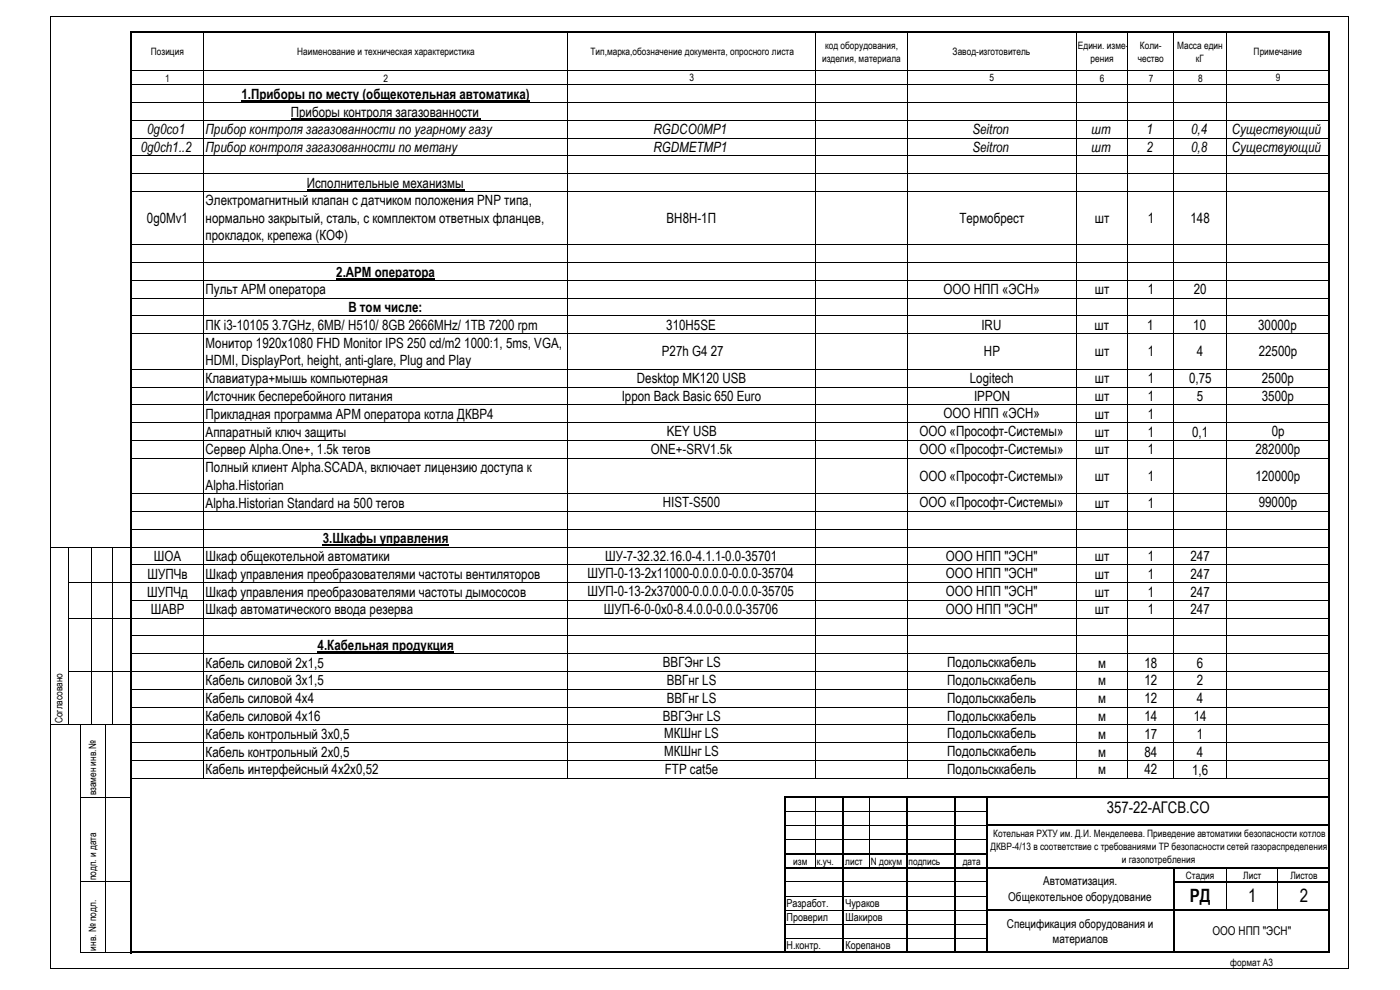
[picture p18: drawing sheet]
<svg xmlns="http://www.w3.org/2000/svg" width="420mm" height="297mm" viewBox="0 0 420 297" stroke-linecap="round" stroke-linejoin="round" font-family="sans-serif">
<defs><g id="words">
<g font-size="5.5">
<text x="357.1" y="270.7">РД</text>
<text x="374.6" y="270.8">1</text>
<text x="390" y="270.8">2</text>
</g>
<text font-size="4.8" x="332.1" y="244">357-22-АГСВ.СО</text>
<g font-size="4.2">
<text x="72.5" y="29.6">1.Приборы по месту (общекотельная автоматика)</text>
<text x="87.3" y="35">Приборы контроля загазованности</text>
<text x="44.2" y="40.3">0g0co1</text>
<text x="61.7" y="40.3">Прибор контроля загазованности по угарному газу</text>
<text x="196.2" y="40.2">RGDCO0MP1</text>
<text x="291.8" y="40.2">Seitron</text>
<text x="327.6" y="40.3">шт</text>
<text x="344.1" y="40.3">1</text>
<text x="357.5" y="40.3">0,4</text>
<text x="369.7" y="40.2">Существующий</text>
<text x="42.2" y="45.6">0g0ch1..2</text>
<text x="61.7" y="45.6">Прибор контроля загазованности по метану</text>
<text x="196.1" y="45.6">RGDMETMP1</text>
<text x="291.8" y="45.6">Seitron</text>
<text x="327.6" y="45.6">шт</text>
<text x="344.1" y="45.6">2</text>
<text x="357.5" y="45.6">0,8</text>
<text x="369.7" y="45.6">Существующий</text>
<text x="92.1" y="56.3">Исполнительные механизмы</text>
<text x="61.7" y="61.6">Электромагнитный клапан с датчиком положения PNP типа,</text>
<text x="44.1" y="66.9">0g0Mv1</text>
<text x="61.7" y="66.9">нормально закрытый, сталь, с комплектом ответных фланцев,</text>
<text x="200.1" y="66.9">ВН8Н-1П</text>
<text x="287.9" y="66.9">Термобрест</text>
<text x="328.6" y="66.9">шт</text>
<text x="344.5" y="66.9">1</text>
<text x="357.3" y="66.9">148</text>
<text x="61.7" y="72.1">прокладок, крепежа (КОФ)</text>
<text x="100.9" y="83">2.АРМ оператора</text>
<text x="61.7" y="88.3">Пульт АРМ оператора</text>
<text x="283.2" y="88.2">ООО НПП «ЭСН»</text>
<text x="328.6" y="88.3">шт</text>
<text x="344.5" y="88.3">1</text>
<text x="358.3" y="88.3">20</text>
<text x="104.6" y="93.6">В том числе:</text>
<text x="61.7" y="99">ПК i3-10105 3.7GHz, 6MB/ H510/ 8GB 2666MHz/ 1TB 7200 rpm</text>
<text x="200" y="98.9">310H5SE</text>
<text x="294.5" y="98.9">IRU</text>
<text x="328.5" y="99">шт</text>
<text x="344.3" y="99">1</text>
<text x="358.1" y="99">10</text>
<text x="377.6" y="98.9">30000р</text>
<text x="61.7" y="104.3">Монитор 1920x1080 FHD Monitor IPS 250 cd/m2 1000:1, 5ms, VGA,</text>
<text x="198.7" y="106.8">P27h G4 27</text>
<text x="295.3" y="106.8">HP</text>
<text x="328.6" y="106.8">шт</text>
<text x="344.5" y="106.8">1</text>
<text x="359.2" y="106.8">4</text>
<text x="377.8" y="106.8">22500р</text>
<text x="61.7" y="109.6">HDMI, DisplayPort, height, anti-glare, Plug and Play</text>
<text x="61.7" y="115">Клавиатура+мышь компьютерная</text>
<text x="191.2" y="114.9">Desktop MK120 USB</text>
<text x="291.1" y="114.9">Logitech</text>
<text x="328.6" y="115">шт</text>
<text x="344.5" y="115">1</text>
<text x="356.9" y="115">0,75</text>
<text x="378.7" y="114.9">2500р</text>
<text x="61.7" y="125.6">Прикладная программа АРМ оператора котла ДКВР4</text>
<text x="61.7" y="120.3">Источник бесперебойного питания</text>
<text x="186.6" y="120.2">Ippon Back Basic 650 Euro</text>
<text x="283.2" y="125.6">ООО НПП «ЭСН»</text>
<text x="292.3" y="120.2">IPPON</text>
<text x="328.6" y="120.3">шт</text>
<text x="328.6" y="125.6">шт</text>
<text x="344.5" y="120.3">1</text>
<text x="344.5" y="125.6">1</text>
<text x="359.2" y="120.3">5</text>
<text x="378.7" y="120.2">3500р</text>
<text x="61.7" y="131">Аппаратный ключ защиты</text>
<text x="200.1" y="130.9">KEY USB</text>
<text x="275.9" y="130.9">ООО «Прософт-Системы»</text>
<text x="328.6" y="131">шт</text>
<text x="344.5" y="131">1</text>
<text x="357.8" y="131">0,1</text>
<text x="381.7" y="130.9">0р</text>
<text x="61.7" y="136.3">Сервер Alpha.One+, 1.5k тегов</text>
<text x="195.3" y="136.2">ONE+-SRV1.5k</text>
<text x="275.9" y="136.2">ООО «Прософт-Системы»</text>
<text x="328.6" y="136.3">шт</text>
<text x="344.5" y="136.3">1</text>
<text x="376.8" y="136.2">282000р</text>
<text x="61.7" y="141.6">Полный клиент Alpha.SCADA, включает лицензию доступа к</text>
<text x="61.7" y="146.9">Alpha.Historian</text>
<text x="275.9" y="144.2">ООО «Прософт-Системы»</text>
<text x="328.6" y="144.2">шт</text>
<text x="344.5" y="144.2">1</text>
<text x="376.8" y="144.2">120000р</text>
<text x="61.7" y="152.3">Alpha.Historian Standard на 500 тегов</text>
<text x="199" y="152.2">HIST-S500</text>
<text x="275.9" y="152.2">ООО «Прософт-Системы»</text>
<text x="328.6" y="152.3">шт</text>
<text x="344.5" y="152.3">1</text>
<text x="377.8" y="152.2">99000р</text>
<text x="96.8" y="163">3.Шкафы управления</text>
<text x="44.3" y="173.7">ШУПЧв</text>
<text x="46.2" y="168.3">ШОА</text>
<text x="61.7" y="168.3">Шкаф общекотельной автоматики</text>
<text x="61.7" y="173.7">Шкаф управления преобразователями частоты вентиляторов</text>
<text x="176.3" y="173.6">ШУП-0-13-2х11000-0.0.0.0-0.0.0-35704</text>
<text x="181.6" y="168.2">ШУ-7-32.32.16.0-4.1.1-0.0-35701</text>
<text x="283.9" y="173.6">ООО НПП &quot;ЭСН&quot;</text>
<text x="283.9" y="168.2">ООО НПП &quot;ЭСН&quot;</text>
<text x="328.6" y="173.7">шт</text>
<text x="328.6" y="168.3">шт</text>
<text x="344.5" y="173.7">1</text>
<text x="344.5" y="168.3">1</text>
<text x="357.3" y="173.7">247</text>
<text x="357.3" y="168.3">247</text>
<text x="44.2" y="179">ШУПЧд</text>
<text x="61.7" y="179">Шкаф управления преобразователями частоты дымососов</text>
<text x="176.3" y="178.9">ШУП-0-13-2х37000-0.0.0.0-0.0.0-35705</text>
<text x="283.9" y="178.9">ООО НПП &quot;ЭСН&quot;</text>
<text x="328.6" y="179">шт</text>
<text x="344.5" y="179">1</text>
<text x="357.3" y="179">247</text>
<text x="45.3" y="184.3">ШАВР</text>
<text x="61.7" y="184.3">Шкаф автоматического ввода резерва</text>
<text x="181.3" y="184.2">ШУП-6-0-0х0-8.4.0.0-0.0.0-35706</text>
<text x="283.9" y="184.2">ООО НПП &quot;ЭСН&quot;</text>
<text x="328.6" y="184.3">шт</text>
<text x="344.5" y="184.3">1</text>
<text x="357.3" y="184.3">247</text>
<text x="95.3" y="195">4.Кабельная продукция</text>
<text x="61.7" y="200.3">Кабель силовой 2х1,5</text>
<text x="199" y="200.2">ВВГЭнг LS</text>
<text x="284.3" y="200.2">Подольсккабель</text>
<text x="329.6" y="200.3">м</text>
<text x="343.5" y="200.3">18</text>
<text x="359.2" y="200.3">6</text>
<text x="61.7" y="205.7">Кабель силовой 3х1,5</text>
<text x="200.1" y="205.6">ВВГнг LS</text>
<text x="284.3" y="205.6">Подольсккабель</text>
<text x="329.6" y="205.7">м</text>
<text x="343.5" y="205.7">12</text>
<text x="359.2" y="205.7">2</text>
<text x="61.7" y="211">Кабель силовой 4х4</text>
<text x="200.1" y="210.9">ВВГнг LS</text>
<text x="284.3" y="210.9">Подольсккабель</text>
<text x="329.6" y="211">м</text>
<text x="343.5" y="211">12</text>
<text x="359.2" y="211">4</text>
<text x="61.7" y="216.3">Кабель силовой 4х16</text>
<text x="61.7" y="221.7">Кабель контрольный 3х0,5</text>
<text x="199" y="216.2">ВВГЭнг LS</text>
<text x="199.3" y="221.6">МКШнг LS</text>
<text x="284.3" y="221.6">Подольсккабель</text>
<text x="284.3" y="216.2">Подольсккабель</text>
<text x="329.6" y="216.3">м</text>
<text x="329.6" y="221.7">м</text>
<text x="343.5" y="216.3">14</text>
<text x="343.5" y="221.7">17</text>
<text x="358.3" y="216.3">14</text>
<text x="359.2" y="221.7">1</text>
<text x="61.7" y="227">Кабель контрольный 2х0,5</text>
<text x="199.3" y="226.9">МКШнг LS</text>
<text x="284.3" y="226.9">Подольсккабель</text>
<text x="329.6" y="227">м</text>
<text x="343.5" y="227">84</text>
<text x="359.2" y="227">4</text>
<text x="61.7" y="232.3">Кабель интерфейсный 4х2х0,52</text>
<text x="199.5" y="232.2">FTP cat5e</text>
<text x="284.3" y="232.2">Подольсккабель</text>
<text x="329.6" y="232.3">м</text>
<text x="343.5" y="232.3">42</text>
<text x="357.8" y="232.4">1,6</text>
</g>
<g font-size="3.6">
<text x="313.1" y="265.6">Автоматизация.</text>
<text x="302.6" y="270.3">Общекотельное оборудование</text>
<text x="302.2" y="278.3">Спецификация оборудования и</text>
<text x="363.9" y="280.7">ООО НПП &quot;ЭСН&quot;</text>
<text x="315.9" y="283">материалов</text>
</g>
<g font-size="3.3">
<text x="236" y="272">Разработ.</text>
<text x="253.7" y="272">Чураков</text>
<text x="236" y="276.3">Проверил</text>
<text x="253.7" y="276.3">Шакиров</text>
<text x="236" y="284.7">Н.контр.</text>
<text x="253.7" y="284.7">Корепанов</text>
</g>
<g font-size="3">
<text x="45.3" y="16.6">Позиция</text>
<text x="89.2" y="16.6">Наименование и техническая характеристика</text>
<text x="177.2" y="16.5">Тип,марка,обозначение документа, опросного листа</text>
<text x="247.6" y="14.6">код оборудования,</text>
<text x="285.9" y="16.5">Завод-изготовитель</text>
<text x="323.5" y="14.6">Едини. изме-</text>
<text x="342.1" y="14.6">Коли-</text>
<text x="353.3" y="14.6">Масса един</text>
<text x="376.2" y="16.5">Примечание</text>
<text x="246.7" y="18.5">изделия, материала</text>
<text x="327.3" y="18.5">рения</text>
<text x="341.4" y="18.5">чество</text>
<text x="358.9" y="18.5">кГ</text>
<text x="49.6" y="24.5">1</text>
<text x="115.1" y="24.5">2</text>
<text x="206.9" y="24.3">3</text>
<text x="297" y="24.3">5</text>
<text x="330.1" y="24.5">6</text>
<text x="344.8" y="24.5">7</text>
<text x="359.6" y="24.5">8</text>
<text x="382.9" y="24.3">9</text>
<text x="18.8" y="216.9" transform="rotate(-90 18.8 216.9)">Согласовано</text>
<text x="28.9" y="238.7" transform="rotate(-90 28.9 238.7)">взамен инв.№</text>
<text x="298.1" y="251.1">Котельная РХТУ им. Д.И. Менделеева. Приведение автоматики безопасности котлов</text>
<text x="297.3" y="255">ДКВР-4/13 в соответствие с требованиями ТР безопасности сетей газораспределения</text>
<text x="238.1" y="259.4">изм</text>
<text x="245.2" y="259.4">к.уч.</text>
<text x="253.6" y="259.4">лист</text>
<text x="261.4" y="259.4">N докум подпись</text>
<text x="288.9" y="259.4">дата</text>
<text x="336.7" y="258.9">и газопотребления</text>
<text x="355.9" y="263.7">Стадия</text>
<text x="373.1" y="263.7">Лист</text>
<text x="387.2" y="263.7">Листов</text>
<text x="28.9" y="264.1" transform="rotate(-90 28.9 264.1)">подп. и дата</text>
<text x="28.9" y="285.2" transform="rotate(-90 28.9 285.2)">инв. № подл.</text>
<text x="369.2" y="289.7">формат А3</text>
</g>
</g></defs>
<path d="M72.5 30.2h86.5M87.3 35.6h56.9M92.1 56.9h47.3M100.9 83.6h29.6M96.8 163.6h37.9M95.3 195.6h40.9" fill="none" stroke="#000" stroke-width=".34"/>
<g fill="none" stroke="#000" stroke-width=".3">
<path d="M15.1 4.9v285.8M15.2 5h389.5M61.1 10v68.7M170.2 10v68.7M244.7 10v68.7M272.2 10v79.3M322.9 10v79.3M338.4 10v79.3M352.2 10v106M368 10v68.7M404.6 5.2v285.5M39.5 21.2h359.2"/>
<path d="M39.5 25.4h359.2M39.5 30.8h359.2M39.5 36.1h359.2M39.5 41.4h359.2M39.5 46.8h359.2M39.5 52.1h359.2M39.5 57.4h359.2M39.5 73.4h21.4M39.5 78.8h232.6M61.1 78.9v42.4M61.2 73.4h337.5M170.2 78.9v37.1"/>
<path d="M244.7 78.9v37.1M272.4 78.8h79.7M352.4 78.8h46.3M368 78.9v37.1M39.5 84.1h232.6M39.5 89.5h359.2M39.5 94.8h359.2M272.2 89.6v26.4M272.4 84.1h79.7M322.9 89.6v26.4M338.4 89.6v26.4M352.4 84.1h46.3"/>
<path d="M39.5 100.1h359.2M39.5 110.8h359.2M39.5 116.1h359.2M170.2 116.2v117.4M244.7 116.2v117.4M272.2 116.2v15.8M322.9 116.2v117.4M338.4 116.2v53.1M352.2 116.2v117.1M368 116.2v111.8M39.5 126.8h21.4M39.5 132.1h21.4"/>
<path d="M39.5 137.5h359.2M39.5 121.5h359.2M61.1 121.6v15.7M61.1 137.6v96M61.2 126.8h337.5M61.2 132.1h261.6M272.2 132.2v101.4M323.1 132.1h75.6M39.5 148.1h21.4M39.5 158.8h298.8M39.5 153.5h359.2M61.2 148.1h337.5"/>
<path d="M338.6 158.8h13.5M352.4 158.8h46.3M15.2 164.1h23.8M20.7 164.3v53.3M20.8 174.8h18.2M27.5 164.3v53.3M33.7 164.3v53.3M39.5 164.1h298.8M39.5 174.8h359.2M39.5 169.5h359.2M338.4 169.6v64M338.6 164.1h13.5"/>
<path d="M352.4 164.1h46.3M20.8 185.5h18.2M39.5 185.5h359.2M39.5 180.1h359.2M39.5 190.8h359.2M39.5 196.1h359.2M15.2 217.5h23.8M20.8 201.5h18.2M24.1 217.6v68.3M31.8 217.6v68.3M39.5 201.5h359.2M39.5 217.5h359.2"/>
<path d="M39.5 206.8h359.2M39.5 212.1h359.2M24.2 239.2h14.8M39.5 228.1h312.6M39.5 233.5h359.2M39.5 222.8h359.2M244.7 239.4v16.5M260.9 239.4v16.5M352.4 228.1h46.3M368 228.3v5M235.7 243.5h17.2M235.7 247.7h17.2"/>
<path d="M235.7 251.9h17.2M244.7 256.4v3.7M253.4 243.5h18.5M253.4 247.7h18.5M253.4 251.9h18.5M260.9 256.4v3.7M272.4 243.5h14M272.4 247.7h14M272.4 251.9h14M286.9 243.5h9.2M286.9 247.7h9.2M286.9 251.9h9.2"/>
<path d="M24.2 264.6h14.8M235.7 264.6h17.2M235.7 268.9h17.2M235.7 273.1h17.2M235.7 277.3h17.2M253.4 264.6h18.5M253.4 268.9h18.5M253.4 273.1h18.5M253.4 277.3h18.5M272.4 264.6h14M272.4 268.9h14M272.4 273.1h14"/>
<path d="M272.4 277.3h14M286.9 264.6h9.2M286.9 268.9h9.2M286.9 273.1h9.2M286.9 277.3h9.2M368 260.6v3.7M368 264.8v8M383.5 260.6v3.7M383.5 264.8v8M15.2 290.5h389.5M24.2 285.8h14.8M235.7 281.6h17.2"/>
<path d="M253.4 281.6h18.5M272.4 281.6h14M286.9 281.6h9.2"/>
</g>
<g fill="#000">
<path d="M39 9.5h.5v63.8h-.5zM39.5 9.5h343.9v.5h-343.9zM383.4 9.5h15.3v.5h-15.3zM398.7 9.5h.5v276.5h-.5zM39 73.3h.5v48h-.5zM39 121.3h.5v5.4h-.5zM39 126.7h.5v26.6h-.5zM39 153.3h.5v132.7h-.5zM235.2 238.9h.5v46.6h-.5zM235.7 238.9h163.5v.5h-163.5zM252.9 239.4h.5v46.1h-.5zM271.9 239.4h.5v46.1h-.5z"/>
<path d="M286.4 239.4h.5v46.1h-.5zM296.1 239.4h.5v46.1h-.5zM235.7 255.9h60.9v.5h-60.9zM296.6 247.4h102.6v.5h-102.6zM235.7 260.1h163.5v.5h-163.5zM296.6 272.8h102.6v.5h-102.6zM351.9 260.6h.6v25.4h-.6zM352.5 264.3h46.7v.5h-46.7zM39.5 285.5h256.6v.5h-256.6zM296.1 285.5h103.1v.5h-103.1z"/>
</g>
<use href="#words"/>
</svg>
